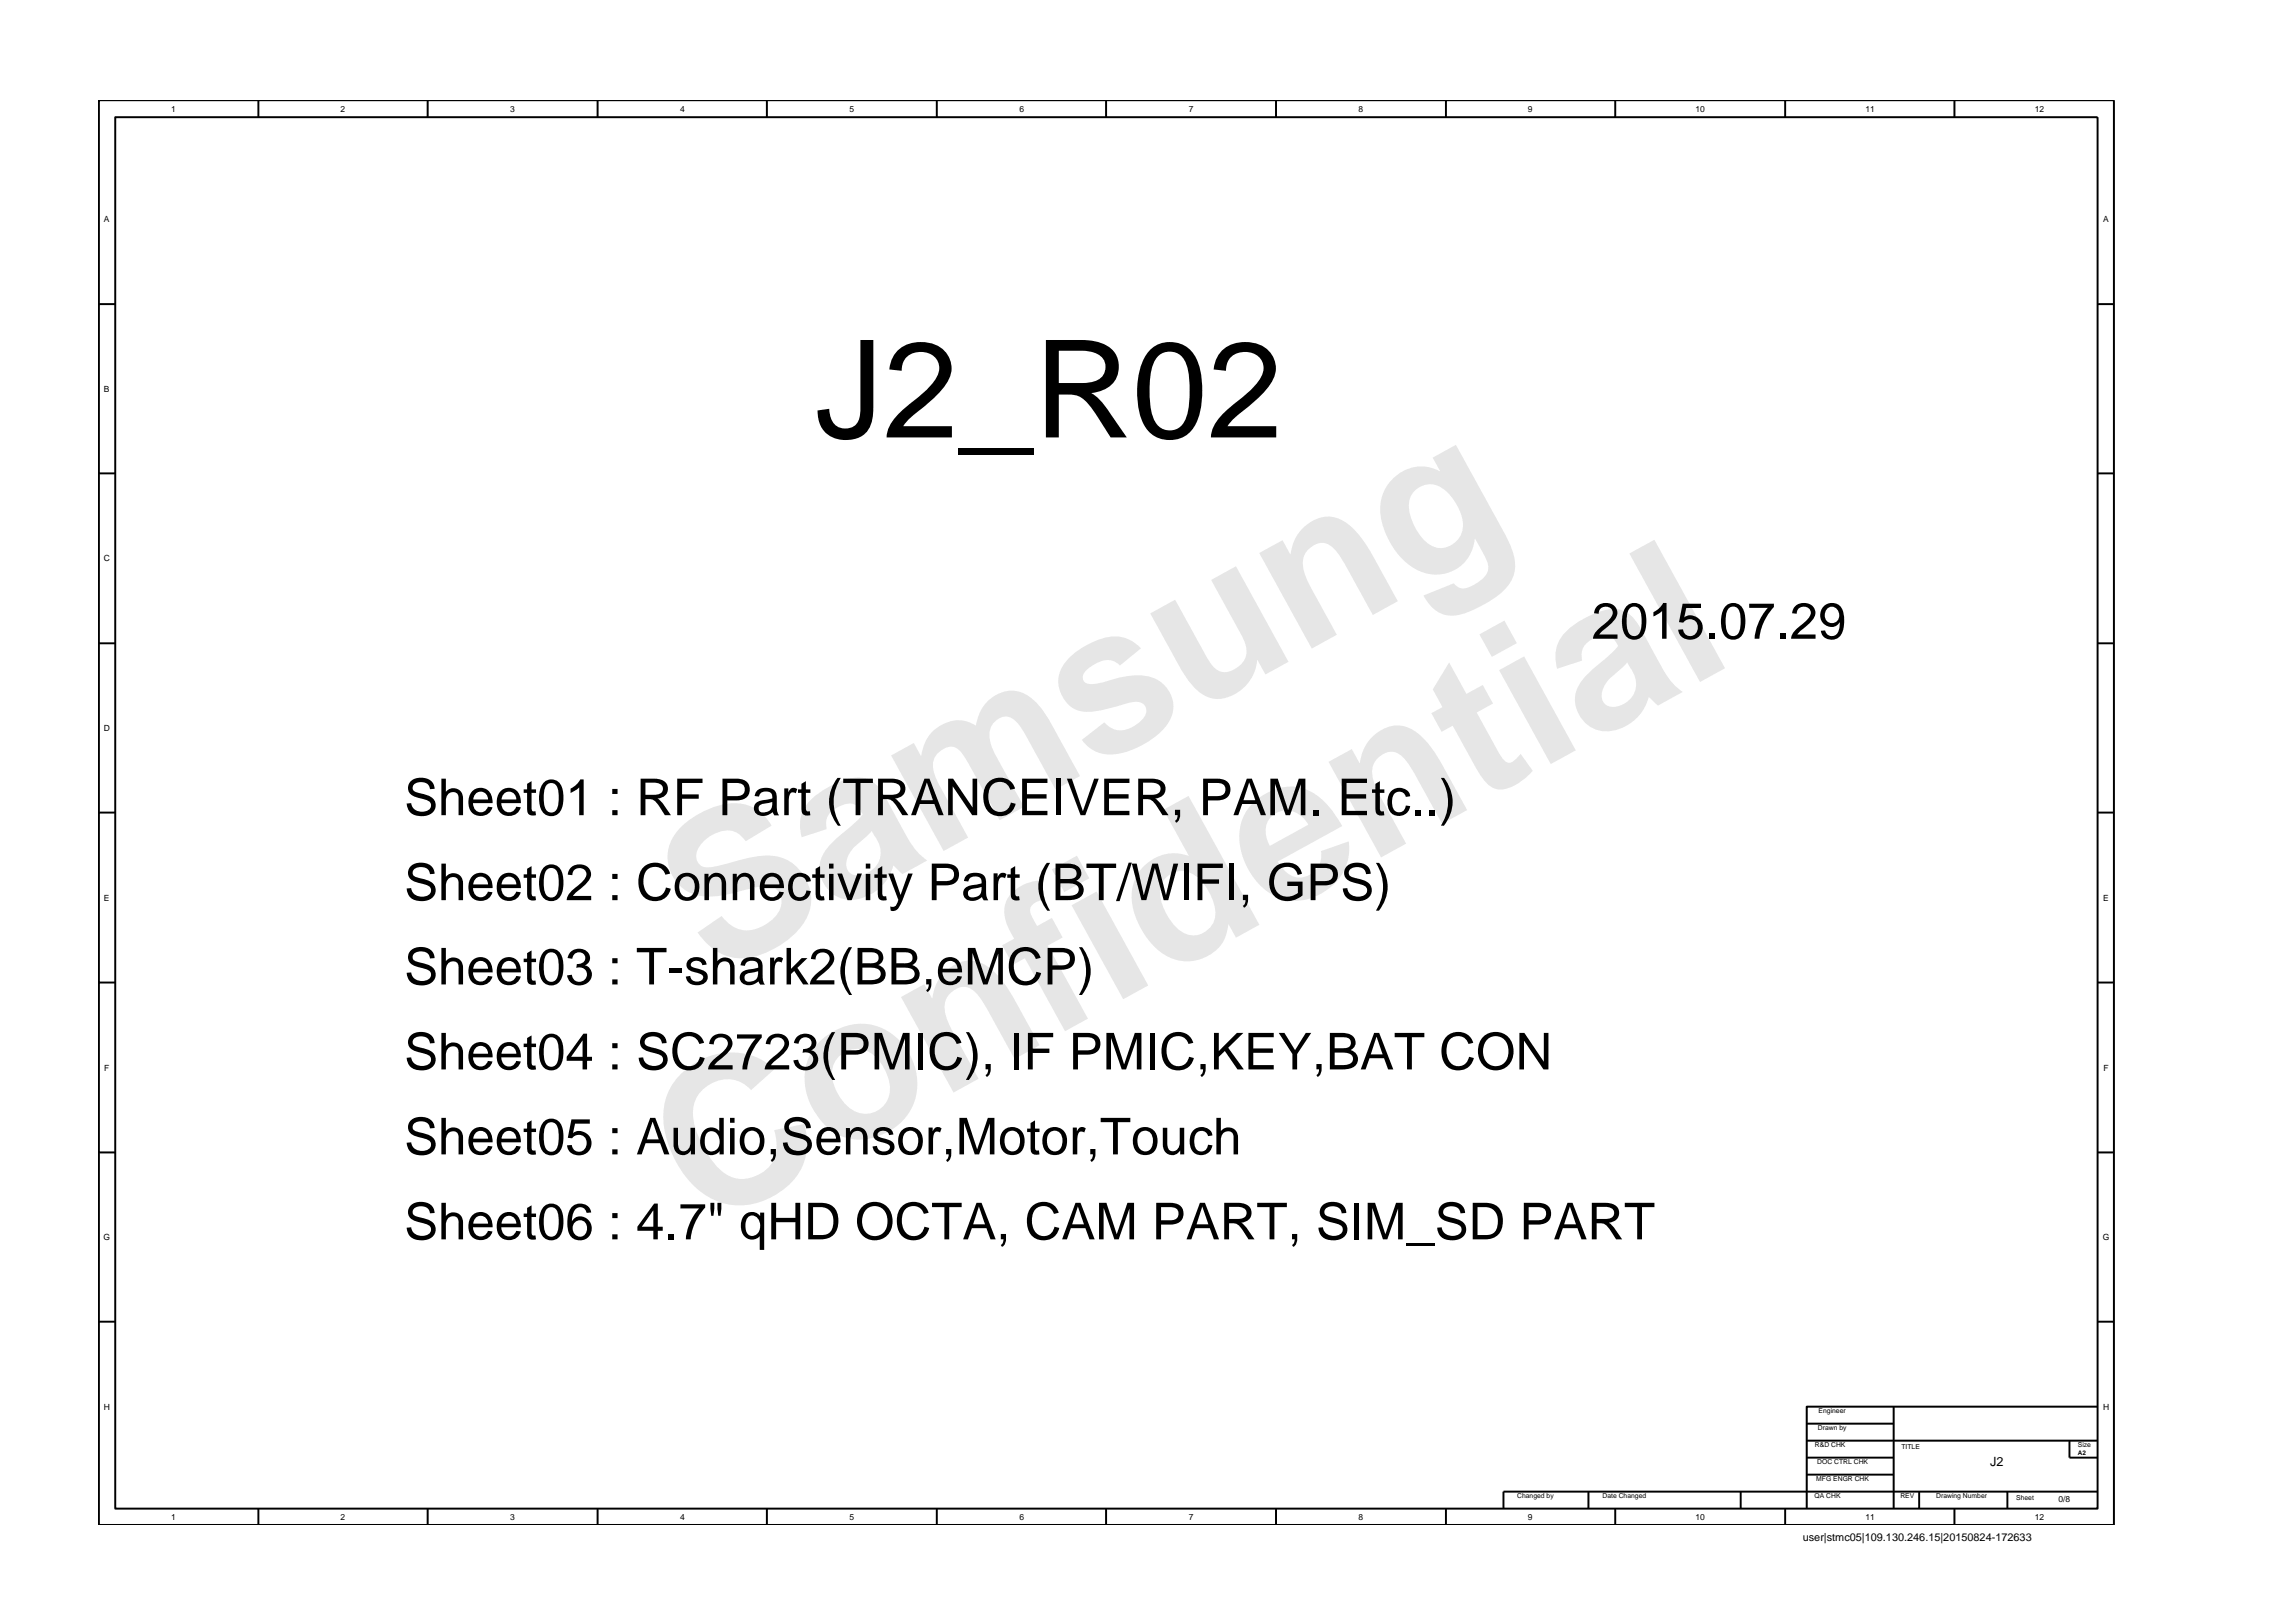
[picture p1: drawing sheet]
<svg xmlns="http://www.w3.org/2000/svg" width="297mm" height="210mm" viewBox="0 0 297 210" stroke-linecap="round" stroke-linejoin="round" font-family="sans-serif">
<defs><g id="words">
<g font-size="26.5" fill="#e6e6e6">
<text x="92.4" y="126.7" transform="rotate(-29 92.4 126.7)">Samsung</text>
<text x="91.1" y="159.4" transform="rotate(-29 91.1 159.4)">Confidential</text>
</g>
<text font-size="17.6" x="105.6" y="56.7">J2_R02</text>
<g font-size="6.6">
<text x="206.2" y="82.7">2015.07.29</text>
<text x="52.4" y="105.6">Sheet01 : RF Part (TRANCEIVER, PAM. Etc..)</text>
<text x="52.4" y="116.6">Sheet02 : Connectivity Part (BT/WIFI, GPS)</text>
<text x="52.4" y="127.5">Sheet03 : T-shark2(BB,eMCP)</text>
<text x="52.4" y="138.5">Sheet04 : SC2723(PMIC), IF PMIC,KEY,BAT CON</text>
<text x="52.4" y="149.5">Sheet05 : Audio,Sensor,Motor,Touch</text>
<text x="52.4" y="160.6">Sheet06 : 4.7&quot; qHD OCTA, CAM PART, SIM_SD PART</text>
</g>
<text font-size="1.6" x="257.8" y="189.9">J2</text>
<text font-size="1.4" x="233.5" y="199.7">user|stmc05|109.130.246.15|20150824-172633</text>
<g font-size="1.1">
<text x="22.2" y="14.5">1</text>
<text x="44.1" y="14.5">2</text>
<text x="66.1" y="14.5">3</text>
<text x="88.1" y="14.5">4</text>
<text x="110" y="14.5">5</text>
<text x="132.1" y="14.5">6</text>
<text x="154" y="14.5">7</text>
<text x="176" y="14.5">8</text>
<text x="197.9" y="14.5">9</text>
<text x="219.6" y="14.5">10</text>
<text x="241.6" y="14.5">11</text>
<text x="263.6" y="14.5">12</text>
<text x="13.5" y="28.8">A</text>
<text x="272.5" y="28.8">A</text>
<text x="13.5" y="50.8">B</text>
<text x="13.4" y="72.7">C</text>
<text x="13.4" y="94.7">D</text>
<text x="13.5" y="116.7">E</text>
<text x="272.5" y="116.7">E</text>
<text x="13.5" y="138.7">F</text>
<text x="272.5" y="138.7">F</text>
<text x="13.4" y="160.6">G</text>
<text x="272.4" y="160.6">G</text>
<text x="13.4" y="182.6">H</text>
<text x="272.4" y="182.6">H</text>
<text x="22.2" y="196.9">1</text>
<text x="44.1" y="196.9">2</text>
<text x="66.1" y="196.9">3</text>
<text x="88.1" y="196.9">4</text>
<text x="110" y="196.9">5</text>
<text x="132.1" y="196.9">6</text>
<text x="154" y="196.9">7</text>
<text x="176" y="196.9">8</text>
<text x="197.9" y="196.9">9</text>
<text x="219.6" y="196.9">10</text>
<text x="241.6" y="196.9">11</text>
<text x="263.6" y="196.9">12</text>
<text x="266.6" y="194.6">0/8</text>
</g>
<g font-size=".9">
<text x="235.5" y="185.3">Drawn by</text>
<text x="235.6" y="183.1">Engineer</text>
<text x="235.1" y="187.5">R&amp;D CHK</text>
<text x="235.3" y="191.9">MFG ENGR CHK</text>
<text x="235.4" y="189.7">DOC CTRL CHK</text>
<text x="246.3" y="187.7">TITLE</text>
<text x="269.2" y="187.5">Size</text>
<text x="196.5" y="194.1">Changed by</text>
<text x="207.6" y="194.1">Date Changed</text>
<text x="235.1" y="194.1">QA CHK</text>
<text x="246.2" y="194.1">REV</text>
<text x="250.8" y="194.1">Drawing Number</text>
<text x="261.2" y="194.3">Sheet</text>
</g>
<text font-size=".8" x="269.2" y="188.5">A2</text>
</g></defs>
<g fill="none" stroke="#000" stroke-width=".25">
<path d="M12.8 13h261v184.6h-261zM14.9 15.2h256.8v180.2h-256.8zM33.5 13v2.2M55.4 13v2.2M77.4 13v2.2M99.3 13v2.2M121.4 13v2.2M143.3 13v2.2M165.3 13v2.2M187.3 13v2.2M209.2 13v2.2M231.3 13v2.2"/>
<path d="M253.2 13v2.2M12.8 39.4h2.1M271.7 39.4h2.1M12.8 61.3h2.1M271.7 61.3h2.1M12.8 83.3h2.1M271.7 83.3h2.1M12.8 105.3h2.1M271.7 105.3h2.1M12.8 127.3h2.1M271.7 127.3h2.1M12.8 149.3h2.1"/>
<path d="M271.7 149.3h2.1M12.8 171.2h2.1M271.7 171.2h2.1M33.5 195.4v2.2M55.4 195.4v2.2M77.4 195.4v2.2M99.3 195.4v2.2M121.4 195.4v2.2M143.3 195.4v2.2M165.3 195.4v2.2M187.3 195.4v2.2M205.8 193.2v2.2"/>
<path d="M209.2 195.4v2.2M225.5 193.2v2.2M231.3 195.4v2.2M234 184.4h11.3M234 186.6h37.7M234 188.8h11.3M234 191h11.3M245.3 182.2v13.2M248.6 193.2v2.2M253.2 195.4v2.2M260 193.2v2.2M268.1 186.6v2.2h3.6"/>
<path d="M271.7 182.2h-37.7v13.2M271.7 193.2h-76.9v2.2"/>
</g>
<use href="#words"/>
</svg>
